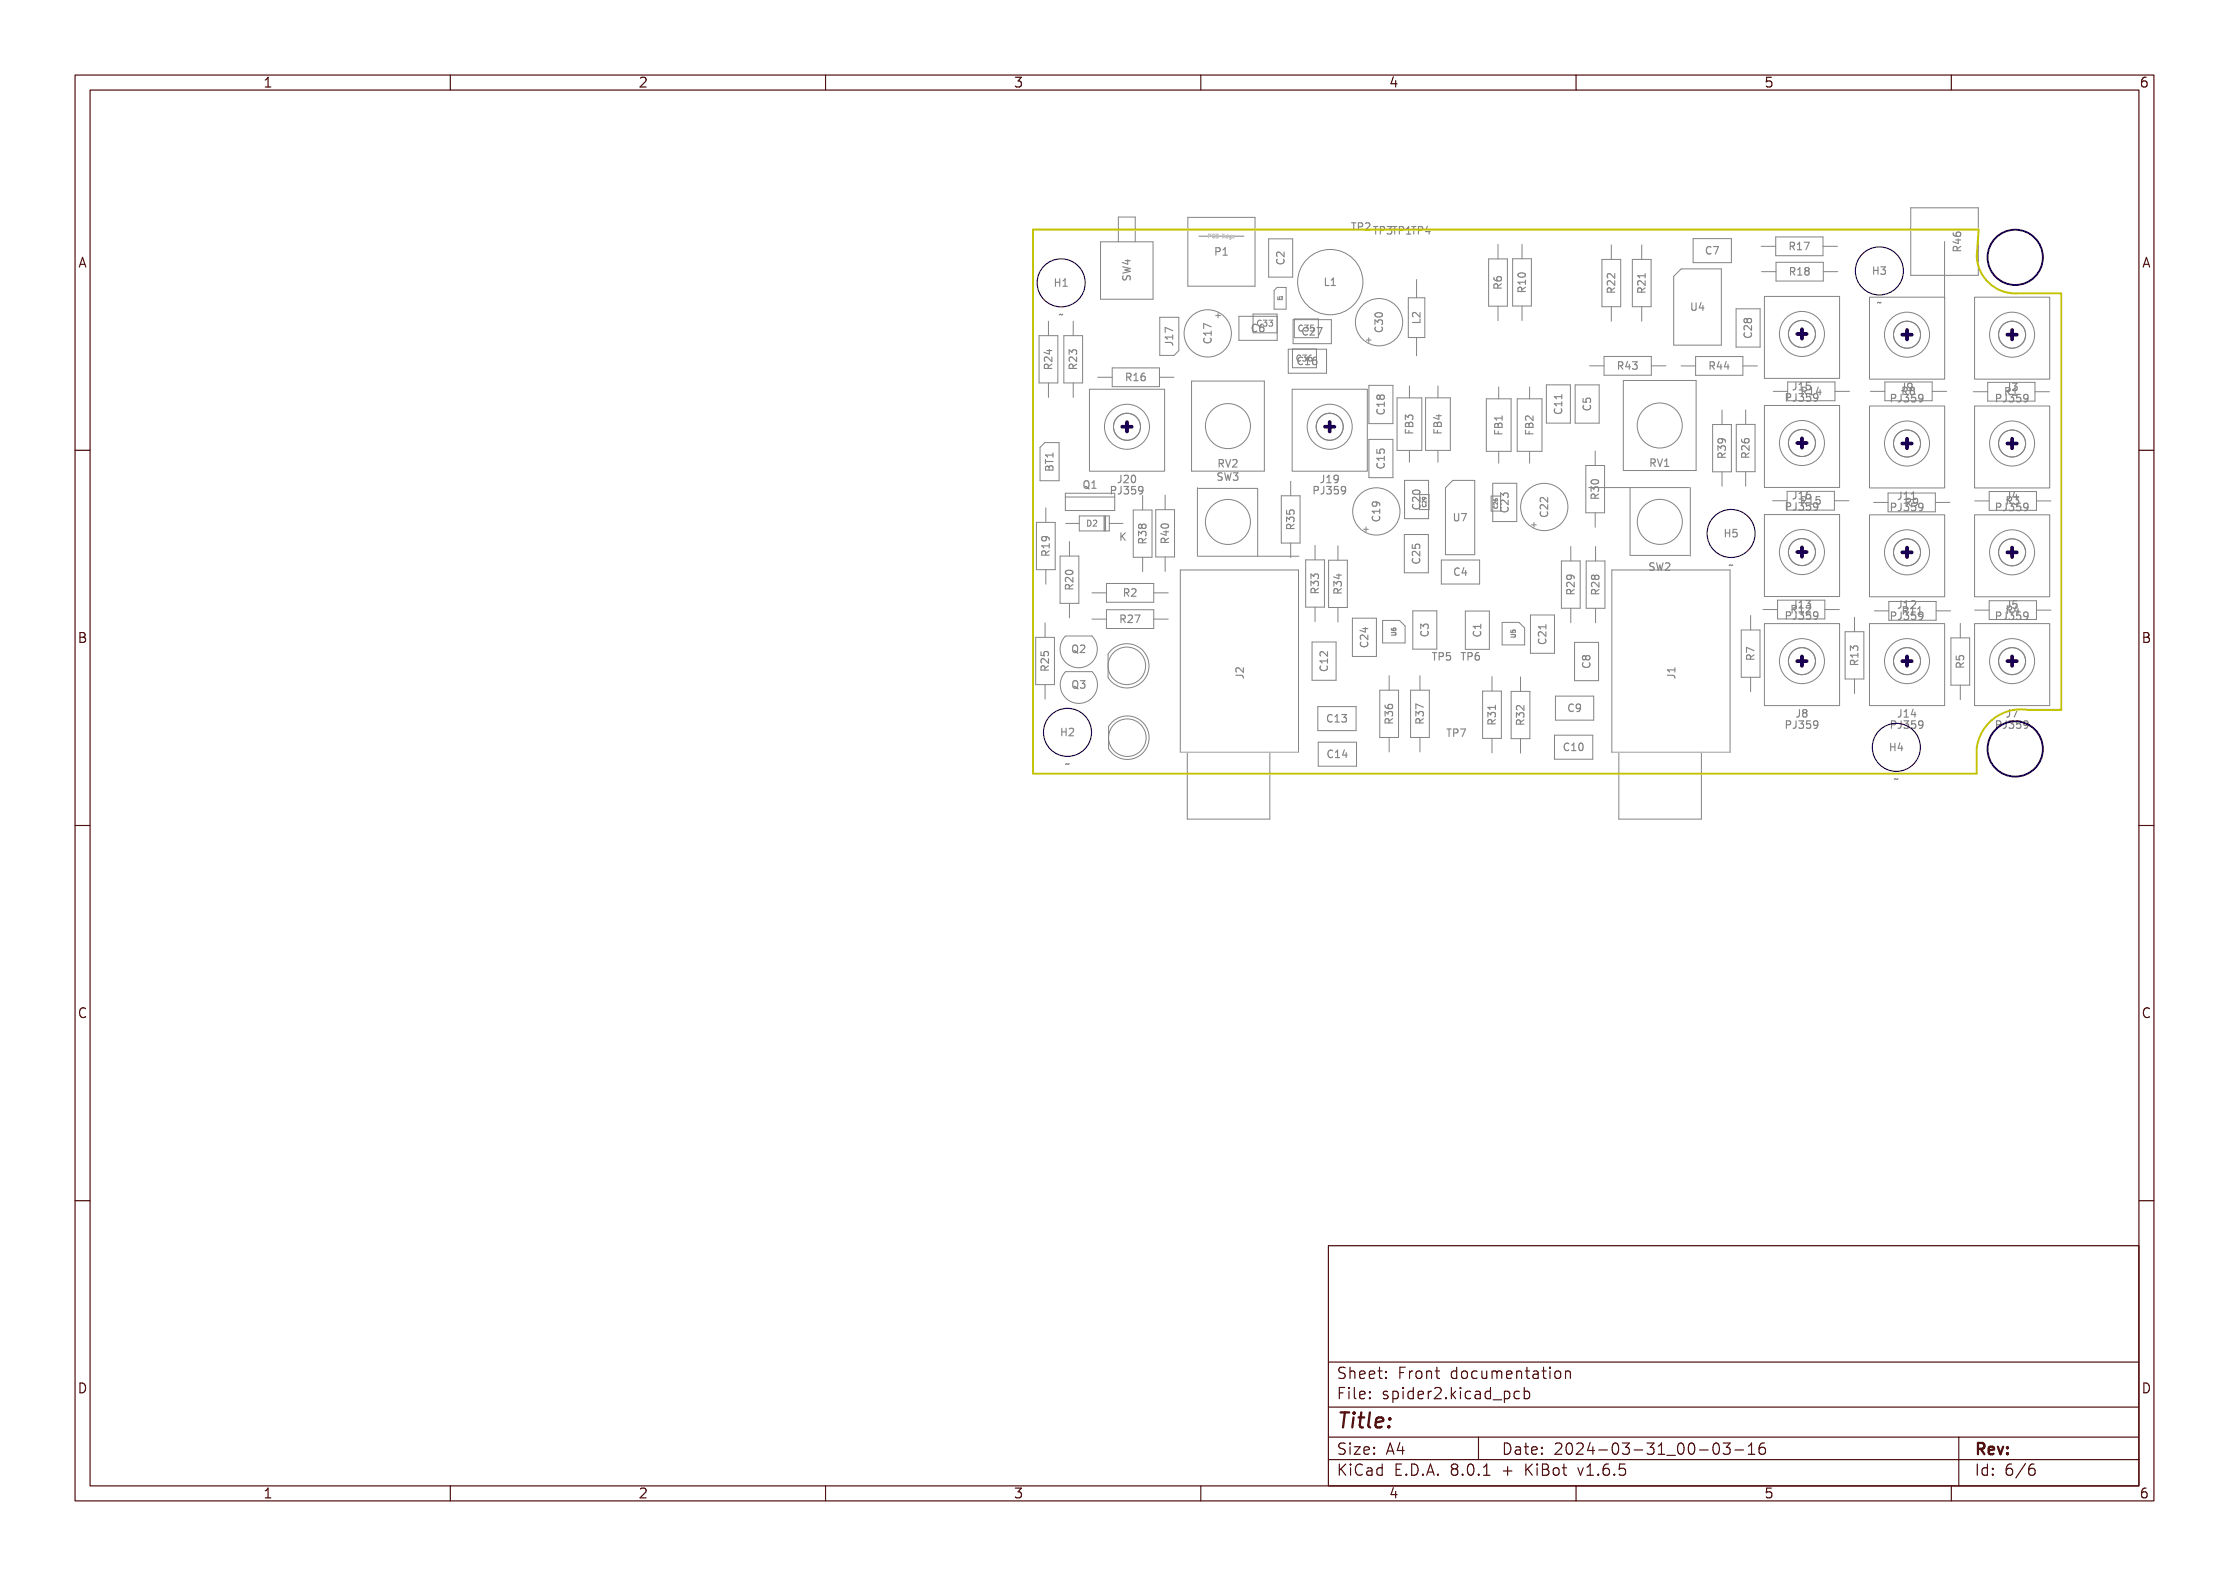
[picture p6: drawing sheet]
<svg xmlns="http://www.w3.org/2000/svg" width="297mm" height="210mm" viewBox="0 0 297 210" stroke-linecap="round" stroke-linejoin="round" font-family="sans-serif">
<defs><g id="words">
<text font-size="2.7" fill="#fff" x="178" y="190.3">Title:</text>
<g font-size="2" fill="#fff">
<text x="178" y="183.7">Sheet: Front documentation</text>
<text x="178" y="186.4">File: spider2.kicad_pcb</text>
<text x="178" y="196.6">KiCad E.D.A. 8.0.1 + KiBot v1.6.5</text>
<text x="178" y="193.8">Size: A4</text>
<text x="200" y="193.8">Date: 2024-03-31_00-03-16</text>
<text x="263" y="193.8">Rev:</text>
<text x="263" y="196.6">Id: 6/6</text>
</g>
<g font-size="1.7" fill="#fff">
<text x="35" y="11.6">1</text>
<text x="85" y="11.6">2</text>
<text x="135" y="11.6">3</text>
<text x="185" y="11.6">4</text>
<text x="235" y="11.6">5</text>
<text x="285" y="11.6">6</text>
<text x="10.5" y="35.6">A</text>
<text x="285.5" y="35.6">A</text>
<text x="10.5" y="85.7">B</text>
<text x="285.5" y="85.7">B</text>
<text x="10.5" y="135.6">C</text>
<text x="285.5" y="135.6">C</text>
<text x="10.5" y="185.7">D</text>
<text x="285.5" y="185.7">D</text>
<text x="35" y="199.6">1</text>
<text x="85" y="199.6">2</text>
<text x="135" y="199.6">3</text>
<text x="185" y="199.6">4</text>
<text x="235" y="199.6">5</text>
<text x="285" y="199.6">6</text>
</g>
<g font-size="1.3" fill="#fff">
<text x="162" y="34.1">P1</text>
<text x="171.1" y="35.2" transform="rotate(-90 171.1 35.2)">C2</text>
<text x="180.2" y="30.7">TP2</text>
<text x="183.1" y="31.2">TP3TP1TP4</text>
<text x="227.4" y="33.9">C7</text>
<text x="238.6" y="33.3">R17</text>
<text x="261.3" y="33.4" transform="rotate(-90 261.3 33.4)">R46</text>
<text x="140.6" y="38.2">H1</text>
<text x="150.6" y="37.2" transform="rotate(-90 150.6 37.2)">SW4</text>
<text x="176.5" y="38.1">L1</text>
<text x="200.1" y="38.4" transform="rotate(-90 200.1 38.4)">R6</text>
<text x="203.3" y="38.8" transform="rotate(-90 203.3 38.8)">R10</text>
<text x="215.2" y="38.9" transform="rotate(-90 215.2 38.9)">R22</text>
<text x="219.3" y="38.9" transform="rotate(-90 219.3 38.9)">R21</text>
<text x="225.4" y="41.4">U4</text>
<text x="238.6" y="36.7">R18</text>
<text x="249.6" y="36.6">H3</text>
<text x="250" y="40.8">~</text>
<text x="141" y="42.4">~</text>
<text x="156.3" y="46" transform="rotate(-90 156.3 46)">J17</text>
<text x="161.4" y="45.6" transform="rotate(-90 161.4 45.6)">C17</text>
<text x="166.8" y="44.3">C6</text>
<text x="173.6" y="44.7">C27</text>
<text x="184.2" y="44.1" transform="rotate(-90 184.2 44.1)">C30</text>
<text x="189.3" y="43.1" transform="rotate(-90 189.3 43.1)">L2</text>
<text x="233.4" y="44.9" transform="rotate(-90 233.4 44.9)">C28</text>
<text x="140.2" y="49.1" transform="rotate(-90 140.2 49.1)">R24</text>
<text x="143.5" y="49.1" transform="rotate(-90 143.5 49.1)">R23</text>
<text x="150.1" y="50.8">R16</text>
<text x="173" y="48.6">C16</text>
<text x="215.7" y="49.3">R43</text>
<text x="227.9" y="49.3">R44</text>
<text x="238.1" y="53.5">PJ359</text>
<text x="238.9" y="52">J15</text>
<text x="240.2" y="52.6">R14</text>
<text x="252.1" y="53.6">PJ359</text>
<text x="253.3" y="52.1">J9</text>
<text x="253.5" y="52.6">R8</text>
<text x="266.1" y="53.6">PJ359</text>
<text x="267.2" y="52.7">R1</text>
<text x="267.3" y="52.1">J3</text>
<text x="184.5" y="55.1" transform="rotate(-90 184.5 55.1)">C18</text>
<text x="188.3" y="57.7" transform="rotate(-90 188.3 57.7)">FB3</text>
<text x="192.1" y="57.7" transform="rotate(-90 192.1 57.7)">FB4</text>
<text x="200.2" y="57.8" transform="rotate(-90 200.2 57.8)">FB1</text>
<text x="204.3" y="57.8" transform="rotate(-90 204.3 57.8)">FB2</text>
<text x="208.1" y="55" transform="rotate(-90 208.1 55)">C11</text>
<text x="212" y="54.6" transform="rotate(-90 212 54.6)">C5</text>
<text x="140.3" y="62.7" transform="rotate(-90 140.3 62.7)">BT1</text>
<text x="144.4" y="65.1">Q1</text>
<text x="148.2" y="65.9">PJ359</text>
<text x="149" y="64.4">J20</text>
<text x="162.4" y="64.1">SW3</text>
<text x="162.4" y="62.3">RV2</text>
<text x="175.2" y="65.9">PJ359</text>
<text x="176" y="64.4">J19</text>
<text x="184.5" y="62.3" transform="rotate(-90 184.5 62.3)">C15</text>
<text x="220" y="62.2">RV1</text>
<text x="229.9" y="60.9" transform="rotate(-90 229.9 60.9)">R39</text>
<text x="233.1" y="60.9" transform="rotate(-90 233.1 60.9)">R26</text>
<text x="172.5" y="70.4" transform="rotate(-90 172.5 70.4)">R35</text>
<text x="183.9" y="69.3" transform="rotate(-90 183.9 69.3)">C19</text>
<text x="189.3" y="67.8" transform="rotate(-90 189.3 67.8)">C20</text>
<text x="193.8" y="69.5">U7</text>
<text x="201" y="68.1" transform="rotate(-90 201 68.1)">C23</text>
<text x="206.3" y="68.8" transform="rotate(-90 206.3 68.8)">C22</text>
<text x="213.1" y="66.4" transform="rotate(-90 213.1 66.4)">R30</text>
<text x="229.9" y="71.6">H5</text>
<text x="238.1" y="68">PJ359</text>
<text x="238.9" y="66.5">J16</text>
<text x="240.1" y="67.2">R15</text>
<text x="252.1" y="68.1">PJ359</text>
<text x="252.9" y="66.6">J11</text>
<text x="253.9" y="67.4">R9</text>
<text x="266.1" y="68.1">PJ359</text>
<text x="267.3" y="66.6">J4</text>
<text x="267.4" y="67.2">R3</text>
<text x="139.9" y="74" transform="rotate(-90 139.9 74)">R19</text>
<text x="149.2" y="72">K</text>
<text x="152.8" y="72.3" transform="rotate(-90 152.8 72.3)">R38</text>
<text x="155.8" y="72.3" transform="rotate(-90 155.8 72.3)">R40</text>
<text x="189.2" y="75" transform="rotate(-90 189.2 75)">C25</text>
<text x="193.8" y="76.7">C4</text>
<text x="220" y="76">SW2</text>
<text x="230.3" y="75.8">~</text>
<text x="143" y="78.4" transform="rotate(-90 143 78.4)">R20</text>
<text x="149.4" y="83">R27</text>
<text x="149.8" y="79.5">R2</text>
<text x="175.7" y="79" transform="rotate(-90 175.7 79)">R33</text>
<text x="178.8" y="79" transform="rotate(-90 178.8 79)">R34</text>
<text x="209.8" y="79.1" transform="rotate(-90 209.8 79.1)">R29</text>
<text x="213.1" y="79.1" transform="rotate(-90 213.1 79.1)">R28</text>
<text x="238.1" y="82.6">PJ359</text>
<text x="238.8" y="81.7">R12</text>
<text x="238.9" y="81.1">J13</text>
<text x="252.1" y="82.6">PJ359</text>
<text x="252.9" y="81.1">J12</text>
<text x="253.6" y="81.9">R11</text>
<text x="266.1" y="82.6">PJ359</text>
<text x="267.3" y="81.1">J5</text>
<text x="267.4" y="81.8">R4</text>
<text x="139.7" y="89.3" transform="rotate(-90 139.7 89.3)">R25</text>
<text x="142.9" y="87">Q2</text>
<text x="176.9" y="89.3" transform="rotate(-90 176.9 89.3)">C12</text>
<text x="182.3" y="86.1" transform="rotate(-90 182.3 86.1)">C24</text>
<text x="190.4" y="84.7" transform="rotate(-90 190.4 84.7)">C3</text>
<text x="190.9" y="88">TP5</text>
<text x="194.8" y="88">TP6</text>
<text x="197.4" y="84.8" transform="rotate(-90 197.4 84.8)">C1</text>
<text x="206" y="85.7" transform="rotate(-90 206 85.7)">C21</text>
<text x="211.9" y="88.9" transform="rotate(-90 211.9 88.9)">C8</text>
<text x="233.8" y="87.9" transform="rotate(-90 233.8 87.9)">R7</text>
<text x="247.6" y="88.5" transform="rotate(-90 247.6 88.5)">R13</text>
<text x="261.7" y="88.9" transform="rotate(-90 261.7 88.9)">R5</text>
<text x="143" y="91.8">Q3</text>
<text x="165.7" y="90.4" transform="rotate(-90 165.7 90.4)">J2</text>
<text x="209" y="94.9">C9</text>
<text x="223.2" y="90.4" transform="rotate(-90 223.2 90.4)">J1</text>
<text x="239.3" y="95.6">J8</text>
<text x="252.9" y="95.6">J14</text>
<text x="267.3" y="95.6">J7</text>
<text x="141.4" y="98.1">H2</text>
<text x="176.9" y="96.3">C13</text>
<text x="177" y="101">C14</text>
<text x="185.6" y="96.3" transform="rotate(-90 185.6 96.3)">R36</text>
<text x="189.7" y="96.3" transform="rotate(-90 189.7 96.3)">R37</text>
<text x="192.9" y="98.2">TP7</text>
<text x="199.3" y="96.4" transform="rotate(-90 199.3 96.4)">R31</text>
<text x="203.1" y="96.5" transform="rotate(-90 203.1 96.5)">R32</text>
<text x="208.5" y="100.1">C10</text>
<text x="238.1" y="97.1">PJ359</text>
<text x="251.9" y="100.1">H4</text>
<text x="252.1" y="97.1">PJ359</text>
<text x="266.1" y="97.1">PJ359</text>
<text x="141.8" y="102.3">~</text>
<text x="252.3" y="104.3">~</text>
</g>
<g font-size="1.1" fill="#fff">
<text x="167.6" y="43.5">C33</text>
<text x="173.1" y="44.1">C35</text>
<text x="172.9" y="48.2">C36</text>
<text x="144.9" y="70.1">D2</text>
</g>
<g font-size=".8" fill="#fff">
<text x="186" y="84.7" transform="rotate(-90 186 84.7)">U6</text>
<text x="201.9" y="84.9" transform="rotate(-90 201.9 84.9)">U5</text>
</g>
<g font-size=".7" fill="#fff">
<text x="161.2" y="31.7">PCB Edge</text>
<text x="190" y="67.5" transform="rotate(-90 190 67.5)">C29</text>
<text x="199.6" y="67.7" transform="rotate(-90 199.6 67.7)">C26</text>
</g>
<text font-size=".5" fill="#fff" x="170.2" y="40">U2</text>
</g></defs>
<g fill="none" stroke="#848484" stroke-width=".15">
<path d="M140.6 37.6h.6M140.6 37.1v1M141.2 37.1v1M141.6 38.1h.6M141.6 37.4l.3-.3v1M149.6 35.5l1 .3-.7 .2 .7 .2-1 .2M149.6 36.7v.4l.2 .2 .2-.1 .2-.4h.3l.1 .1-.1 .4M149.9 34.7h.7M150.3 34.6v.6l-.8-.2M162 33.5h.5l.1-.2-.1-.2-.1-.1h-.4v1M163 34h.5M163 33.3l.3-.3v1"/>
<path d="M170.2 34.5a.47 .47 0 0 0 .3 .7 .47 .47 0 0 0 .6-.5l-.1-.2M171.1 33.6v.6l-.7-.6-.3 .2 .1 .4M176.6 37v1h.5M177.4 38h.5M177.4 37.3l.3-.3v1M180.1 29.7h.6M180.4 29.7v1M181 30.2h.5l.1-.2-.1-.2-.1-.1h-.4v1M182 29.8l.3-.1 .2 .3-.6 .7h.6M183 30.2h.6M183.3 30.2v1M183.9 30.7h.5l.1-.2-.1-.2-.1-.1h-.4v1"/>
<path d="M184.8 30.2h.6l-.3 .4 .3 .1v.4l-.1 .1-.5-.1M185.6 30.2h.5M185.8 30.2v1M186.5 30.7h.4l.1-.2v-.2l-.2-.1h-.3v1M187.4 31.2h.6M187.4 30.5l.3-.3v1M188.1 30.2h.6M188.4 30.2v1M189 30.7h.5l.1-.2-.1-.2-.1-.1h-.4v1M190.2 30.1l-.2 .8h.6M190.4 30.5v.7M199.1 37v.2a.68 .68 0 0 0 1 0l-.1-.3h-.4l-.2 .2v.1l.2 .2"/>
<path d="M199.6 38.4l-.1-.5-.1-.1-.2 .1-.1 .1v.4h1M200.1 37.8l-.5 .3M202.3 36.5a.54 .54 0 0 1 1 .2 .57 .57 0 0 1-1-.1zM202.8 38.8l-.1-.4-.1-.1h-.3v.2v.3h1M203.3 38.3l-.5 .3M203.3 37.3v.6M203.3 37.6h-1l.2 .3M214.7 38.9l-.1-.4-.1-.1h-.2l-.1 .2v.3h1M215.2 38.4l-.5 .3M215.2 36.5v.6l-.8-.6h-.1l-.1 .1 .1 .4M215.2 37.4v.6l-.8-.6-.2 .2 .1 .4M218.7 38.9v-.4l-.2-.1h-.2l-.1 .2v.3h1"/>
<path d="M219.2 36.7h-1l.3 .3M219.2 37.4v.6l-.7-.6-.3 .2 .1 .4M219.2 38.4l-.5 .3M219.2 36.5v.5M228 33a.47 .47 0 0 0-.7 .3 .47 .47 0 0 0 .5 .6l.2-.1M228.3 32.9h.7l-.4 1M238.5 32.8h.5l.1-.2v-.2l-.2-.1h-.4v1M238.6 36.2l.5-.1 .1-.1-.1-.2-.1-.1h-.4v1M238.8 32.8l.3 .5M238.8 36.2l.4 .5M239.5 32.6l.3-.3v1M239.5 33.3h.6"/>
<path d="M239.5 36.7h.6M239.5 35.9l.3-.2v1M240.4 32.3h.7l-.5 1M240.7 36.1l-.2-.2 .2-.2h.3l.1 .1-.2 .3M240.7 36.1l-.2 .2v.3l.2 .1 .3-.1 .1-.1v-.2l-.2-.2M240.7 36.1h.2M249.7 35.6v1M249.7 36h.5M250.2 35.6v1M250.6 35.6h.6l-.3 .3 .3 .1v.5l-.2 .1-.4-.1M260.3 31v.3a.68 .68 0 0 0 1 0l-.1-.3-.4-.1-.2 .2 .1 .3 .1 .1M260.6 32h.7"/>
<path d="M260.8 33.4l-.1-.5-.1-.1-.3 .1v.1v.4h1M260.9 31.8v.7l-.7-.3M261.3 32.8l-.5 .4M139.5 46.7h.7M139.7 49.1l-.1-.5-.1-.1-.2 .1-.1 .1v.4h1M139.8 46.6v.6l-.7-.3M140.2 48.5l-.5 .4M140.2 47.6v.6l-.8-.6-.2 .2 .1 .3M141.6 41.9l-.5 .1M142.5 47.2v-.6l.3 .3 .1-.2h.5l.1 .1-.1 .4M143 49.1l-.1-.5-.1-.1-.2 .1-.1 .1v.4h1M143.5 47.6v.6l-.8-.6-.2 .2 .1 .3"/>
<path d="M143.5 48.5l-.5 .4M150.1 50.3l.5-.1 .1-.1v-.3l-.2-.1h-.4v1M150.4 50.3l.3 .4M151.1 50.7h.6M151.1 50l.3-.3v1M152.5 49.7l-.3 .1a.67 .67 0 0 0 0 .9l.4-.1v-.3l-.2-.2-.3 .1-.1 .1M155.3 45.6h.7a.32 .32 0 0 1 .3 .4M156.3 44.6v.6M156.3 44.9h-1l.2 .3M156.3 44.1l-1-.5v.7M160.5 45.1a.47 .47 0 0 0 .3 .6 .47 .47 0 0 0 .6-.4l-.1-.2M161.4 44.1v.6"/>
<path d="M161.4 43.5l-1-.4v.7M161.4 44.4h-1l.3 .3M167.5 43.3a.47 .47 0 0 0-.7 .3 .47 .47 0 0 0 .5 .6l.2-.1M168.3 43.2l-.3 .1a.67 .67 0 0 0 0 .9l.4-.1v-.3l-.2-.2h-.3l-.1 .2M173.6 47.7a.47 .47 0 0 0-.7 .3 .47 .47 0 0 0 .5 .6l.2-.1M173.9 48.6h.6M173.9 47.9l.3-.3v1M174.2 43.7a.47 .47 0 0 0-.7 .4 .47 .47 0 0 0 .5 .6l.2-.1M174.6 43.7h.4l.2 .2-.7 .8h.7M175.4 47.6h-.3a.67 .67 0 0 0 0 1l.3-.1 .1-.3-.2-.2h-.3l-.1 .2M175.5 43.7h.7l-.5 1M183.2 43.2v-.6l.4 .4 .1-.3h.4l.1 .1-.1 .4"/>
<path d="M183.3 43.6a.47 .47 0 0 0 .3 .6 .47 .47 0 0 0 .6-.4l-.1-.2M183.3 41.8a.54 .54 0 0 1 .9 .2 .57 .57 0 0 1-1-.1zM183.5 59.9v.5h.4l-.1-.1 .1-.4 .1-.1 .4 .1 .1 .1-.1 .4M183.6 54.5a.4 .4 0 0 0-.1 .5 .4 .4 0 0 0 .5 .2 .37 .37 0 0 0 .4-.2 .37 .37 0 0 0 0-.5M183.9 52.8l-.2-.2-.2 .2v.3l.1 .1 .3-.2M183.9 52.8l.2-.2 .3 .1 .1 .1-.1 .3-.1 .1h-.2l-.2-.2M183.9 52.8v.2M184.5 53.6v.6M184.5 53.9h-1l.2 .3M187.3 57.2v.5h1M187.3 55.9v-.6l.3 .3 .1-.2h.5l.1 .1-.1 .4M187.3 56.4l.2-.1 .2 .2a.27 .27 0 0 1 .3-.3 .27 .27 0 0 1 .3 .2v.4h-1z"/>
<path d="M187.7 56.5v.3M187.7 57.4v.3M189.2 41.6v.7l-.7-.7-.3 .2 .1 .4M189.2 42.5v.5h-1M191.1 57.2v.5h1M191.1 56.4l.2-.1 .2 .2a.27 .27 0 0 1 .3-.3 .27 .27 0 0 1 .3 .2v.4h-1zM191.4 55.4h.7M191.5 56.5v.3M191.5 57.3v.4M191.7 55.3v.6l-.7-.3M199.2 57.3v.5h.9M199.2 56.5l.2-.1 .2 .2 .1-.2h.3l.1 .2v.4h-.9z"/>
<path d="M199.6 56.6v.4M199.6 57.5v.3M200.1 55.4v.6M200.1 55.7h-.9l.2 .3M203.3 57.3v.5h1M203.3 56.5l.2-.1 .2 .2 .1-.2h.3l.2 .2v.4h-1zM203.7 56.6v.4M203.7 57.5v.3M204.3 55.4v.6l-.8-.6-.2 .2 .1 .4M207.2 54.5a.47 .47 0 0 0 .3 .6 .47 .47 0 0 0 .6-.4l-.1-.2M208.1 52.6v.5M208.1 53.5v.6"/>
<path d="M208.1 53.8h-1l.3 .3M208.1 52.9h-1l.3 .2M210.9 53.1v.5h.5l-.1-.1 .1-.4h.1h.3l.1 .1-.1 .4M211 54a.47 .47 0 0 0 .4 .7 .47 .47 0 0 0 .5-.5l-.1-.2M215.7 48.7h.4l.1-.2v-.2l-.2-.1h-.3v1M215.9 48.7l.3 .5M216.9 48.2l-.3 .7h.6M217.1 48.5v.7M217.5 48.2h.6l-.3 .4 .3 .1v.4l-.1 .1-.5-.1M225.4 40.4v.8l.2 .2 .3-.1 .1-.1v-.8M226.7 40.3l-.3 .7h.6M226.9 40.7v.7"/>
<path d="M227.9 48.7h.4l.1-.2v-.2l-.2-.1h-.3v1M228.1 48.7l.3 .5M229.1 48.2l-.3 .7h.6M229.3 48.5v.7M229.3 58.5l.2 .1v.3l-.2 .1-.3-.1-.1-.3 .1-.1a.66 .66 0 0 1 .9 .2v.2M230 48.2l-.2 .7h.6M230.2 48.5v.7M232.1 58.5v.3a.67 .67 0 0 0 1 0l-.1-.3-.4-.1-.2 .2 .1 .3 .1 .1M232.5 44.3a.47 .47 0 0 0 .3 .7 .47 .47 0 0 0 .6-.5l-.1-.2M232.8 42.6l.2-.2h.2l.2 .2v.2l-.2 .2h-.2l-.2-.2M232.8 42.6l-.2-.2-.2 .2v.3l.2 .1 .2-.2M232.8 42.6v.2"/>
<path d="M233.1 59.4v.6l-.8-.6-.2 .2v.4M233.4 43.4v.6l-.7-.6-.3 .2 .1 .4M238 53l.5-.1 .1-.1v-.2l-.2-.1h-.4v1M239.3 51v.7a.32 .32 0 0 1-.4 .3M239.3 52.5v.7a.32 .32 0 0 1-.4 .3M239.7 52.5h.6l-.3 .3 .3 .1v.5l-.2 .1-.4-.1M239.7 51.2l.3-.2v1M239.7 52h.6M240.1 52.1h.5l.1-.2v-.2l-.2-.1h-.4v1M240.4 52.1l.3 .5M241.1 52.6h.6M241.1 51.9l.3-.3v1"/>
<path d="M241.2 51h-.5v.4l.1-.1 .3 .1 .1 .1v.4l-.1 .1-.4-.1M241.2 52.5h-.5v.4l.1-.1 .4 .1 .1 .1-.1 .4-.1 .1-.4-.1M242.2 52.9l-.2 .2h-.2l-.2-.2 .1-.4h.3l.2 .1a.66 .66 0 0 1-.3 .9h-.2M242.3 51.6l-.3 .7h.7M242.5 51.9v.7M250.6 40.3l-.4 .1M252 53.1l.5-.1 .1-.1v-.2l-.2-.1h-.4v1M253.3 52.6v.7a.32 .32 0 0 1-.4 .3M253.6 52.1h.4l.1-.2v-.2l-.2-.1h-.3v1M253.7 52.6h.6l-.3 .3 .3 .1v.5l-.2 .1-.4-.1M253.8 51.1v.7a.32 .32 0 0 1-.4 .3M253.8 52.1l.3 .5"/>
<path d="M254.7 52l-.2-.2 .2-.2h.2l.2 .2-.2 .2M254.7 52l-.2 .2v.2l.2 .2h.2l.2-.2v-.2l-.2-.2M254.7 52h.2M254.8 51.5l-.2 .2-.3-.1-.1-.1 .1-.4h.3h.1a.66 .66 0 0 1-.2 1h-.2M255.2 52.6h-.5v.4l.1-.1 .4 .1 .1 .1-.1 .4-.1 .1-.4-.1M256.2 53l-.2 .2h-.2l-.2-.2 .1-.4h.3l.2 .1a.66 .66 0 0 1-.3 .9h-.2M266 53.1l.5-.1 .1-.1v-.2l-.2-.1h-.4v1M267.3 52.2l.4-.1 .1-.1v-.3h-.2h-.3v1M267.3 52.6v.7a.32 .32 0 0 1-.4 .3M267.5 52.2l.3 .5M267.7 52.6h.6l-.3 .3 .3 .1v.5l-.2 .1-.4-.1M267.8 51.1v.7a.32 .32 0 0 1-.4 .3"/>
<path d="M268.1 51.1h.7l-.4 .3 .3 .1v.5l-.1 .1-.5-.1M268.2 52.7h.6M268.2 51.9l.3-.2v1M269.2 52.6h-.5v.4l.1-.1 .4 .1 .1 .1-.1 .4-.1 .1-.4-.1M270.2 53l-.2 .2h-.2l-.2-.2 .1-.4h.3l.2 .1a.66 .66 0 0 1-.3 .9h-.2M139.2 71.5l.2 .2v.3l-.2 .1-.3-.1-.1-.3 .1-.2a.66 .66 0 0 1 .9 .3v.2M139.3 61.2v.6M139.3 61.5h1M139.3 74v-.5l-.2-.1-.2 .1-.1 .1v.4h1M139.4 62.2l.2-.1 .2 .2a.27 .27 0 0 1 .2-.2 .27 .27 0 0 1 .3 .2v.3h-1zM139.8 62.3v.3M139.8 72.5v.5"/>
<path d="M139.8 73.4l-.5 .3M139.8 72.7h-1l.3 .3M140.3 60.4v.5M140.3 60.6h-1l.3 .3M142 76.1a.54 .54 0 0 1 1 .2 .57 .57 0 0 1-1-.1zM142.5 78.5l-.1-.5-.1-.1h-.3v.2v.4h1M143 77.9l-.5 .3M143 76.9v.7l-.8-.7-.2 .2v.4M144.6 64.1a.33 .33 0 0 1 .3 0 .33 .33 0 0 1 .2 .3v.3a.33 .33 0 0 1-.3 .4 .33 .33 0 0 1-.4-.4v-.3zM144.6 64.8l.5 .4M145.5 65.1h.5M145.5 64.4l.3-.3v1"/>
<path d="M148.1 65.3h.5l.1-.1-.1-.3-.1-.1h-.4v1M149.4 63.3v.7a.32 .32 0 0 1-.4 .3M149.4 71v1M149.4 64.8v.7a.32 .32 0 0 1-.4 .3M149.5 71.4l.4 .6M149.8 64.8h.6l-.4 .4 .3 .1v.4l-.1 .1-.4-.1M149.8 63.4l.4-.1 .2 .3-.7 .7h.7M149.8 79l.5-.1 .1-.1v-.3h-.2h-.4v1M149.9 71l-.5 .6M150.1 79l.3 .5M150.8 78.5h.4h.1l.1 .2-.7 .8h.7M150.8 63.4l.2-.1a.53 .53 0 0 1 .3 .5 .53 .53 0 0 1-.3 .5l-.2-.1-.1-.3z"/>
<path d="M151.3 64.8h-.5v.5l.1-.1 .3 .1 .1 .1v.3l-.2 .1-.3-.1M151.7 71.4v-.6l.4 .3 .1-.3h.4l.1 .2-.1 .4M152.1 70l-.2-.2-.2 .2 .1 .3 .1 .1 .2-.2M152.1 70l.2-.2 .3 .1 .1 .1v.3l-.2 .1h-.3l-.1-.2M152.1 70v.2M152.2 72.3v-.5h-.2h-.2l-.1 .1v.4h1M152.3 65.3l-.2 .1h-.3l-.1-.1 .1-.4 .3-.1 .1 .1a.66 .66 0 0 1-.2 .9h-.2M152.7 71.8l-.5 .3M154.8 70a.59 .59 0 0 1 .9 .1 .57 .57 0 0 1-1-.1zM155 70.9h.7M155.2 72.3v-.5l-.2-.1-.2 .1-.1 .1v.4h1M155.4 70.7v.6l-.7-.2"/>
<path d="M155.7 71.7l-.5 .3M162.5 61.8l.4-.1 .1-.1v-.3l-.2-.1h-.3v1M162.7 61.8l.3 .4M162.9 63.1l-.4-.1-.2 .2 .1 .2 .4 .2v.3l-.1 .1h-.4M163.2 63l.2 1 .2-.7 .2 .7 .2-1M163.3 61.2l.3 1 .4-1M164.3 61.3l.3-.1 .2 .3-.6 .7h.6M164.3 63h.6l-.3 .4 .3 .1v.4l-.1 .1-.5-.1M171.4 68v.5h.5l-.1-.1 .1-.4h.1h.3l.1 .1-.1 .4M171.4 69.5v-.6l.4 .3 .1-.2h.4l.1 .1-.1 .4M172 70.4l-.1-.4-.1-.1h-.3l-.1 .1v.4h1M172.4 69.9l-.4 .3"/>
<path d="M174.7 77.1v-.6l.4 .3 .1-.3h.4l.1 .2-.1 .4M174.7 78.1v-.7l.4 .4 .1-.3h.4l.1 .1-.1 .5M175.1 65.3h.5l.1-.1-.1-.3-.1-.1h-.4v1M175.2 79v-.5l-.2-.1h-.2l-.1 .2v.4h1M175.7 78.4l-.5 .3M176.4 63.3v.7a.32 .32 0 0 1-.4 .3M176.4 64.8v.7a.32 .32 0 0 1-.4 .3M176.8 64.8h.6l-.3 .4 .2 .1v.4l-.1 .1-.4-.1M176.8 64.3h.6M176.8 63.6l.3-.3v1M177.7 78.1v-.6l.4 .3 .1-.3h.4l.1 .2-.1 .4M178.1 76.6h.6"/>
<path d="M178.3 79l-.1-.5-.1-.1-.3 .1-.1 .1v.4h1M178.3 64.8h-.5v.5l.1-.1 .3 .1 .1 .1v.3l-.2 .1-.3-.1M178.3 63.8l-.2 .1h-.2l-.2-.1 .1-.4 .3-.1 .2 .1a.66 .66 0 0 1-.3 .9h-.2M178.4 76.5v.6l-.7-.2M178.7 78.4l-.4 .4M179.3 65.3l-.2 .1h-.3l-.1-.1 .1-.4 .3-.1 .1 .1a.66 .66 0 0 1-.2 .9h-.2M182.9 68.8a.47 .47 0 0 0 .4 .7 .47 .47 0 0 0 .5-.5l-.1-.2M183.3 66.9l.2 .2v.2l-.2 .2-.4-.1-.1-.3 .1-.2a.66 .66 0 0 1 .9 .3v.2M183.6 61.7a.4 .4 0 0 0-.1 .5 .4 .4 0 0 0 .5 .2 .37 .37 0 0 0 .4-.2 .37 .37 0 0 0 0-.5M183.8 67.8v.6M183.8 68.1h-1l.3 .3M184.5 60.8v.6"/>
<path d="M184.5 61.1h-1l.2 .3M188.2 72.6v.4l.5 .1-.1-.2v-.3l.1-.1 .4 .1 .1 .1-.1 .4M188.3 65.4a.59 .59 0 0 1 .9 .2 .57 .57 0 0 1-1-.1zM188.3 74.4a.47 .47 0 0 0 .3 .7 .47 .47 0 0 0 .6-.5l-.1-.2M188.3 67.2a.47 .47 0 0 0 .3 .7 .47 .47 0 0 0 .6-.5l-.1-.2M189.2 73.5v.6l-.7-.6-.3 .2 .1 .3M189.2 66.3v.6l-.7-.6-.3 .1 .1 .4M193.8 68.4v.8l.2 .2h.3l.1-.2v-.8M194.4 75.8a.4 .4 0 0 0-.5 0 .4 .4 0 0 0-.1 .5 .37 .37 0 0 0 .2 .3 .37 .37 0 0 0 .4 0M194.7 68.4h.7l-.4 1M195.1 75.6l-.3 .7h.6M195.3 76v.7"/>
<path d="M200 66.3v-.6l.3 .3 .1-.3h.5l.1 .2-.1 .4M200 67.6a.47 .47 0 0 0 .4 .7 .47 .47 0 0 0 .6-.5l-.1-.2M201 66.6v.7l-.8-.7-.2 .2v.4M205.3 68.2a.47 .47 0 0 0 .3 .7 .47 .47 0 0 0 .6-.5l-.1-.2M206.2 66.3v.6l-.7-.6-.3 .2 .1 .4M206.2 67.2v.7l-.7-.7-.3 .2 .1 .4M209.2 76.6l.2 .2-.1 .3-.1 .1-.4-.1v-.3l.1-.1a.66 .66 0 0 1 .9 .2v.2M209.3 79.1l-.1-.5-.1-.1-.2 .1-.1 .1v.4h1M209.8 78.5l-.5 .4M209.8 77.6v.6l-.8-.6-.2 .2 .1 .4M212 65.5v-.6l.4 .3 .1-.3h.4l.1 .2-.1 .4M212.1 64a.54 .54 0 0 1 .9 .3 .57 .57 0 0 1-1-.1z"/>
<path d="M212.5 76.8l-.2-.2-.2 .2v.3l.1 .1 .3-.2M212.5 76.8l.2-.2 .3 .1 .1 .1-.1 .3-.1 .1h-.3l-.1-.2M212.5 76.8v.2M212.5 66.4v-.5l-.2-.1-.2 .1-.1 .1v.4h1M212.6 79.1l-.1-.5-.1-.1-.2 .1-.1 .1v.4h1M213 65.8l-.5 .4M213.1 77.6v.6l-.8-.6-.2 .2 .1 .4M213.1 78.5l-.5 .4M220 61.7l.5-.1 .1-.1-.1-.3h-.1h-.4v1M220.2 61.7l.4 .5M220.4 75h-.4l-.2 .2 .1 .2 .5 .2v.3l-.2 .1-.4-.1M220.7 75l.3 1 .2-.7 .2 .7 .2-1"/>
<path d="M220.8 61.2l.4 1 .3-1M221.8 62.2h.6M221.8 61.4l.3-.2v1M221.9 75.1l.4-.1 .2 .3-.6 .7h.6M228.9 60v-.6l.4 .3 .1-.2h.4l.1 .1-.1 .4M229.4 60.9v-.4l-.2-.1h-.2l-.1 .2v.3h1M229.9 70.5v1M229.9 71h.6M229.9 60.4l-.5 .3M230.5 70.5v1M230.9 75.3l-.5 .1M231.4 70.5h-.5v.5l.1-.1 .4 .1 .1 .1-.1 .3-.1 .1-.4-.1"/>
<path d="M232.6 60.9l-.1-.5-.1-.1-.3 .1v.1v.4h1M233.1 60.3l-.5 .4M238 67.5h.5l.1-.2v-.2l-.2-.1h-.4v1M239.3 65.5v.7a.32 .32 0 0 1-.4 .3M239.3 67v.7a.32 .32 0 0 1-.4 .3M239.7 67h.6l-.3 .4 .3 .1v.4l-.2 .1-.4-.1M239.7 66.5h.6M239.7 65.8l.3-.3v1M240.1 66.7h.4l.1-.2v-.2l-.2-.1h-.3v1M240.3 66.7l.3 .5M241 66.5l.3-.3v1M241 67.2h.6"/>
<path d="M241.1 65.5h-.2a.67 .67 0 0 0 0 1l.3-.1v-.3l-.1-.2h-.2l-.2 .2M241.2 67h-.5v.5l.1-.1h.4l.1 .2-.1 .3-.1 .1-.4-.1M242.2 67.4l-.2 .2h-.3l-.1-.2 .1-.4h.3l.2 .1a.66 .66 0 0 1-.3 .9h-.2M242.5 66.2h-.5v.5l.1-.1h.3l.1 .2v.3l-.2 .1-.3-.1M252 67.6l.5-.1 .1-.1v-.2l-.2-.1h-.4v1M253.3 65.6v.7a.32 .32 0 0 1-.4 .3M253.3 67.1v.7a.32 .32 0 0 1-.4 .3M253.7 67.1h.6l-.3 .3 .3 .1v.5l-.2 .1-.4-.1M253.7 65.8l.3-.2v1.8M253.7 66.6h.6M254 66.4h.4l.2 .2-.1 .3h-.5M254.2 66.9l.4 .5"/>
<path d="M254.7 66.6h.5M254.7 65.8l.3-.2v1M255.1 67.4l.2 .2-.1 .4-.1 .1-.4-.1M255.5 66.8l-.2 .2h-.3l-.1-.2 .1-.3 .3-.1 .2 .1a.66 .66 0 0 1-.3 .9l-.5 .1v-.4h.5M256.2 67.5l-.2 .2h-.2l-.2-.2 .1-.4h.3l.2 .1a.66 .66 0 0 1-.3 .9h-.2M266 67.6l.5-.1 .1-.1v-.2l-.2-.1h-.4v1M267.3 67.1v.7a.32 .32 0 0 1-.4 .3M267.5 66.7h.4l.1-.2v-.2l-.2-.1h-.3v1M267.7 67.1h.6l-.3 .3 .3 .1v.5l-.2 .1-.4-.1M267.7 66.7l.3 .5M267.8 65.6v.7a.32 .32 0 0 1-.4 .3M268.4 66.2h.6l-.3 .4 .2 .1v.4l-.1 .1-.4-.1"/>
<path d="M268.4 65.5l-.2 .7h.6M268.7 65.9v.7M269.2 67.1h-.5v.4l.1-.1 .4 .1 .1 .1-.1 .4-.1 .1-.4-.1M270.2 67.5l-.2 .2h-.2l-.2-.2 .1-.4h.3l.2 .1a.66 .66 0 0 1-.3 .9h-.2M138.7 86.9v.4l.5 .1-.1-.2v-.3l.2-.1 .3 .1 .1 .1-.1 .4M139.2 89.3v-.5l-.2-.1-.2 .1-.1 .1v.4h1M139.7 88.7l-.5 .4M139.7 87.8v.6l-.7-.6-.3 .2 .1 .3M141.5 97v1M141.5 97.5h.5M142 97v1M142.5 97.1l.4-.1 .1 .3-.6 .7h.6"/>
<path d="M143 90.8a.34 .34 0 0 1 .4-.1 .34 .34 0 0 1 .2 .3v.4a.33 .33 0 0 1-.3 .3 .33 .33 0 0 1-.4-.3zM143.1 86a.34 .34 0 0 1 .4 .1 .67 .67 0 0 1-.2 .9 .33 .33 0 0 1-.4-.4v-.3zM143.1 86.7l.3 .2M143.1 91.5l.4 .2M143.4 86.9l.2 .2M143.5 91.7l.2 .1M143.9 90.7h.7l-.4 .4 .3 .1v.4l-.1 .1-.5-.1M144 86.1l.3-.1 .2 .2-.6 .8h.6M149.4 82.5l.4-.1 .1-.1v-.3h-.2h-.3v1M149.6 82.5l.3 .5M150.3 82h.4l.2 .2-.6 .8h.6M151.2 82h.7l-.4 1"/>
<path d="M164.7 90h.7a.32 .32 0 0 1 .3 .4M165.7 89v.6l-.7-.6-.3 .2 .1 .4M176 88.7a.47 .47 0 0 0 .3 .7 .47 .47 0 0 0 .6-.5l-.1-.2M176.9 86.8v.7l-.7-.7-.3 .2 .1 .4M176.9 87.8v.6M176.9 88.1h-1l.3 .3M177.5 95.3a.47 .47 0 0 0-.7 .3 .47 .47 0 0 0 .5 .6l.2-.1M177.9 96.2h.6M177.9 95.5l.3-.3v1M178.8 95.2h.6l-.3 .4 .3 .1v.4l-.2 .1-.4-.1M179.1 99.9l-.2 .7h.6M181.3 85.6a.47 .47 0 0 0 .4 .6 .47 .47 0 0 0 .6-.4l-.1-.2"/>
<path d="M181.6 83.8h.7M181.9 83.6v.6l-.7-.2M182.3 84.6v.6l-.8-.6-.2 .1v.1v.4M184.6 95.4v-.6l.3 .3 .1-.2h.5l.1 .1-.1 .4M184.6 94v.2a.67 .67 0 0 0 1 0l-.1-.3h-.4l-.2 .1 .1 .3 .1 .1M185.1 96.3l-.1-.4-.1-.1h-.2l-.1 .2v.3h1M185.4 84.3h.5l.1 .1-.1 .2h-.5M185.4 83.7l.1 .3h.4l.1-.1-.1-.2h-.2l-.1 .2 .1 .1M185.6 95.8l-.5 .3M188.7 95.4v-.6l.3 .3 .1-.2h.5l.1 .1-.1 .4M189.2 96.3l-.1-.4-.1-.1h-.3v.2v.3h1M189.3 83.8v-.6l.4 .3 .1-.3h.4l.1 .2-.1 .4"/>
<path d="M189.4 84.1a.4 .4 0 0 0 0 .5 .4 .4 0 0 0 .5 .1 .37 .37 0 0 0 .4-.2 .37 .37 0 0 0-.1-.4M189.7 95.8l-.5 .3M189.7 94.2l-1-.4v.7M190.9 87h.5M191.1 87v1M191.8 87.5l.4-.1 .1-.1v-.2l-.2-.1h-.3v1M192.8 97.1h.6M193.1 97.1v1M193.2 87h-.4l-.1 .4 .2-.1 .3 .1 .1 .1-.1 .4-.1 .1-.4-.1M193.7 97.7l.5-.1 .1-.1-.1-.3-.1-.1h-.4v1M194.6 97.1h.7l-.5 1M194.7 87h.6"/>
<path d="M195 87v1M195.6 87.5l.5-.1 .1-.1-.1-.2-.1-.1h-.4v1M196.4 84.1a.47 .47 0 0 0 .3 .7 .47 .47 0 0 0 .6-.5l-.1-.2M197 87h-.3a.67 .67 0 0 0 0 1l.4-.1v-.4l-.2-.2-.2 .1-.1 .1M197.3 83.2v.6M197.3 83.5h-1l.3 .3M198.3 95.5v-.6l.3 .4 .1-.3h.5l.1 .1-.1 .4M198.8 96.5l-.1-.5-.1-.1h-.2l-.1 .2v.4h1M199.3 95.9l-.5 .3M199.3 94v.6M199.3 94.3h-1l.2 .3M201.3 84.6h.5l.1 .1-.1 .2h-.5"/>
<path d="M201.3 84v.3h.3v-.3h.3v.3M202.1 95.6v-.6l.3 .3 .1-.3h.5l.1 .2-.1 .4M202.6 96.5l-.1-.5-.1-.1-.3 .1v.1v.4h1M203.1 95.9l-.5 .4M203.1 94v.6l-.8-.6-.2 .2v.4M205.1 85.1a.4 .4 0 0 0 0 .5 .4 .4 0 0 0 .5 .2 .37 .37 0 0 0 .3-.2 .37 .37 0 0 0 0-.5M206 83.2v.6M206 84.2v.6l-.7-.6-.3 .2 .1 .4M206 83.5h-1l.3 .3M209 99.1a.47 .47 0 0 0-.6 .4 .47 .47 0 0 0 .4 .5l.2-.1M209.4 99.3l.3-.3v1M209.6 93.9a.47 .47 0 0 0-.6 .3 .47 .47 0 0 0 .4 .6l.2-.1"/>
<path d="M210.5 99.1l.1-.1a.53 .53 0 0 1 .4 .5 .53 .53 0 0 1-.4 .5l-.1-.1-.1-.3zM210.6 94.2l-.2 .2h-.2l-.2-.2 .1-.3 .3-.1 .1 .1a.66 .66 0 0 1-.2 .9h-.2M211 88.3a.47 .47 0 0 0 .3 .7 .47 .47 0 0 0 .6-.5l-.1-.2M211.3 87.6l-.2-.2-.2 .2v.2l.1 .1 .3-.2M211.3 87.6l.2-.2h.3l.1 .2v.1l-.2 .2h-.3l-.1-.2M211.3 87.6v.1M222.2 90h.7a.32 .32 0 0 1 .3 .4M223.2 89v.6M223.2 89.3h-1l.3 .3M233.2 87.8v-.4l-.2-.1h-.2l-.1 .2v.3h1M233.7 87.3l-.5 .3M233.7 86.7l-1-.4v.6"/>
<path d="M238 96.6l.5-.1 .1-.1v-.3h-.2h-.4v1M238 82h.5l.1-.1v-.3l-.2-.1h-.4v1M238.8 81.2h.5l.1-.2-.1-.2-.1-.1h-.4v1M239 81.2l.4 .5M239.3 80v.7a.32 .32 0 0 1-.4 .3M239.3 96.1v.7a.32 .32 0 0 1-.4 .3M239.3 81.5v.7a.32 .32 0 0 1-.4 .3M239.7 96.1h.6l-.3 .3 .3 .1v.5l-.2 .1-.4-.1M239.7 81.5h.6l-.3 .4 .3 .1v.4l-.2 .1-.4-.1M239.7 80.3l.3-.3v1M239.7 81h.6M239.7 81.7h.6"/>
<path d="M239.7 81l.3-.3v1M239.8 94.6v.7a.32 .32 0 0 1-.4 .3M240.4 95l-.2 .2v.3l.2 .1 .3-.1 .1-.1-.1-.3-.1-.1M240.4 95l-.2-.2 .2-.2h.3l.1 .1-.2 .3M240.4 95h.2M240.6 80h.6l-.3 .4 .3 .1v.4l-.1 .1-.5-.1M240.7 80.8l.4-.1 .2 .3-.7 .7h.7M241.2 96.1h-.5v.4l.1-.1 .4 .1 .1 .1-.1 .4-.1 .1-.4-.1M241.2 81.5h-.5v.5l.1-.1 .4 .1 .1 .1-.1 .3-.1 .1-.4-.1M242.2 96.5l-.2 .2-.3-.1-.1-.1 .1-.4h.3h.2a.66 .66 0 0 1-.3 1h-.2M242.2 82l-.2 .1h-.2l-.2-.1 .1-.4 .3-.1 .2 .1a.66 .66 0 0 1-.3 .9h-.2M246.6 86.7v-.6l.3 .3 .1-.3h.5l.1 .2-.1 .4"/>
<path d="M247.1 88.5l-.1-.4-.1-.1h-.3v.2v.3h1M247.6 88l-.5 .3M247.6 87v.6M247.6 87.3h-1l.2 .3M251.9 99v1M251.9 99.5h.6M252 96.6l.5-.1 .1-.1v-.3h-.2h-.4v1M252 82.1l.5-.1 .1-.1v-.2l-.2-.1h-.4v1M252.5 99v1M253.2 99l-.3 .7h.6M253.3 94.6v.7a.32 .32 0 0 1-.4 .3M253.3 80.1v.7a.32 .32 0 0 1-.4 .3"/>
<path d="M253.3 96.1v.7a.32 .32 0 0 1-.4 .3M253.3 81.6v.7a.32 .32 0 0 1-.4 .3M253.4 99.4v.6M253.6 81.4l.5-.1 .1-.1-.1-.2-.1-.1h-.4v1M253.7 96.1h.6l-.3 .3 .3 .1v.5l-.2 .1-.4-.1M253.7 81.6h.6l-.3 .3 .3 .1v.5l-.2 .1-.4-.1M253.7 95.6h.6M253.7 80.3l.3-.2v1M253.7 94.8l.3-.2v1M253.7 81.1h.6M253.8 81.4l.4 .5M254.6 81.9h.5"/>
<path d="M254.6 81.1l.2-.2v1M254.7 80.1h.4l.1 .2-.6 .8h.6M254.9 94.5l-.2 .7h.6M255.1 94.9v.7M255.2 96.1h-.5v.4l.1-.1 .4 .1 .1 .1-.1 .4-.1 .1-.4-.1M255.2 81.6h-.5v.4l.1-.1 .4 .1 .1 .1-.1 .4-.1 .1-.4-.1M255.5 81.9h.6M255.5 81.1l.3-.2v1M256.2 96.5l-.2 .2-.3-.1-.1-.1 .1-.4h.3h.2a.66 .66 0 0 1-.3 1h-.2M256.2 82l-.2 .2h-.2l-.2-.2 .1-.4h.3l.2 .1a.66 .66 0 0 1-.3 .9h-.2M260.7 87.4v.5h.4l-.1-.1 .1-.3 .1-.1h.4l.1 .2-.1 .3M261.2 88.9l-.1-.5-.1-.1-.3 .1v.1v.4h1"/>
<path d="M261.7 88.3l-.5 .4M266 96.6l.5-.1 .1-.1v-.3h-.2h-.4v1M266 82.1l.5-.1 .1-.1v-.2l-.2-.1h-.4v1M267.3 96.1v.7a.32 .32 0 0 1-.4 .3M267.3 81.6v.7a.32 .32 0 0 1-.4 .3M267.5 81.3l.4-.1 .1-.1v-.3h-.2h-.3v1M267.7 96.1h.6l-.3 .3 .3 .1v.5l-.2 .1-.4-.1M267.7 81.6h.6l-.3 .3 .3 .1v.5l-.2 .1-.4-.1M267.7 81.3l.3 .5M267.8 94.6v.7a.32 .32 0 0 1-.4 .3M267.8 80.1v.7a.32 .32 0 0 1-.4 .3M268.1 94.6h.7l-.4 1"/>
<path d="M268.7 80.7l-.3 .7h.6M268.7 80.1h-.5v.4l.1-.1 .4 .1 .1 .1-.1 .4-.1 .1-.4-.1M268.9 81.1v.7M269.2 96.1h-.5v.4l.1-.1 .4 .1 .1 .1-.1 .4-.1 .1-.4-.1M269.2 81.6h-.5v.4l.1-.1 .4 .1 .1 .1-.1 .4-.1 .1-.4-.1M270.2 96.5l-.2 .2-.3-.1-.1-.1 .1-.4h.3h.2a.66 .66 0 0 1-.3 1h-.2M270.2 82l-.2 .2h-.2l-.2-.2 .1-.4h.3l.2 .1a.66 .66 0 0 1-.3 .9h-.2M142.5 101.8l-.5 .1M177.6 100a.47 .47 0 0 0-.7 .4 .47 .47 0 0 0 .5 .6l.2-.1M177.9 101h.6M177.9 100.2l.3-.2v1M179.4 100.3v.7"/>
<path d="M209.4 100h.6M252.9 103.8l-.5 .1"/>
</g>
<g fill="none" stroke="#848484" stroke-width=".13">
<path d="M146.6 32.2h7v7.7h-7zM149 32.2v-3.3h2.3v3.3M158.3 29h8.9v9.1h-8.9zM159.8 31.5h6M169 31.8h3.2v5.1h-3.2zM170.2 38.3h1.2v2.9h-1.6v-2.5zM170.3 39.5v.4h.2v-.4M170.7 39.6l.1-.1 .1 .1-.3 .3h.3M187.7 39.7h2.1v5.3h-2.1zM188.7 37.2v2.5M198.4 34.5h2.5v6.3h-2.5zM199.6 32.6v1.9"/>
<path d="M201.6 34.5h2.5v6.3h-2.5zM202.8 32.6v1.9M213.4 34.6h2.5v6.3h-2.5zM214.7 32.6v2M217.5 34.6h2.5v6.3h-2.5zM218.7 32.6v2M224 35.8h5.4v10.2h-6.4v-9.2zM225.6 31.8h5.1v3.2h-5.1zM234.7 32.8h1.9M234.7 36.2h1.9M235.1 39.5h10v10.9h-10zM236.6 31.6h6.3v2.5h-6.3z"/>
<path d="M236.6 34.9h6.3v2.5h-6.3zM242.9 32.8h1.9M242.9 36.2h2M249.1 39.6h10v10.9h-10zM254.6 27.7h9v9h-9zM259.1 32.2v7.6M263.1 39.6h10v10.9h-10zM138.5 44.7h2.4v6.3h-2.4zM138.6 59.6l.6-.6h1.9v5.1h-2.5zM139.7 42.8v1.9M139.7 51v2M141.8 44.7h2.5v6.3h-2.5z"/>
<path d="M143 42.8v1.9M143 51v2M145.2 51.9h10v10.9h-10zM146.3 50.3h1.9M148.2 49h6.3v2.5h-6.3zM154.5 50.3h1.9M154.5 42.3h2.6v4.4l-.7 .7h-1.9zM158.8 50.8h9.7v12h-9.7zM162 42h.6M162.3 41.7v.7M165.1 42.1h5.1v3.2h-5.1zM167 41.8h3.2v2.5h-3.2z"/>
<path d="M168 42.7a.35 .35 0 0 0-.5 .4 .35 .35 0 0 0 .5 .3M168.3 42.7h.5l-.3 .3h.3v.4l-.1 .1-.4-.1M169.1 42.7h.5l-.3 .3h.2v.4l-.1 .1-.3-.1M171.7 46.5h5.1v3.2h-5.1zM172.2 51.9h10v10.9h-10zM172.2 46.5h3.2v2.5h-3.2zM172.3 42.6h5.1v3.2h-5.1zM172.5 42.5h3.2v2.5h-3.2zM173.3 47.4a.35 .35 0 0 0-.5 .3 .35 .35 0 0 0 .5 .3M173.5 43.4a.36 .36 0 0 0-.5 .3 .36 .36 0 0 0 .5 .3M173.6 47.3h.5l-.3 .3 .2 .1v.3l-.1 .1-.3-.1M173.8 43.3h.5l-.3 .3 .3 .1v.3l-.1 .1-.4-.1"/>
<path d="M174.7 47.3l-.2 .1-.1 .1v.5l.1 .1 .3-.1-.1-.3-.2-.1-.1 .2M175 43.3h-.3l-.1 .4h.4v.3l-.1 .1-.3-.1M182.1 45.3h.6M182.4 45v.6M182.4 51.3h3.2v5.2h-3.2zM182.4 58.6h3.2v5.1h-3.2zM186.1 53h3.3v7h-3.3zM187.8 51.4v1.6M188.7 45v2.4M190 53h3.3v7h-3.3zM191.6 51.4v1.6M198 53.1h3.3v7h-3.3z"/>
<path d="M199.6 40.8v1.9M199.7 51.6v1.5M202.2 53.1h3.3v7h-3.3zM202.8 40.8v1.9M203.8 51.6v1.5M206 51.3h3.2v5.1h-3.2zM209.9 51.3h3.2v5.1h-3.2zM211.8 48.7h1.9M213.7 47.5h6.3v2.5h-6.3zM214.7 40.9v1.9M216.3 50.7h9.7v12h-9.7zM218.7 40.9v1.9"/>
<path d="M220 48.7h2M224 48.8h1.9M225.9 47.5h6.3v2.5h-6.3zM228.2 56.6h2.5v6.3h-2.5zM229.5 54.6v2M231.3 41.1h3.2v5.1h-3.2zM231.4 56.6h2.5v6.3h-2.5zM232.2 48.8h2M232.6 54.6v2M235.1 54h10v11h-10zM236.3 52.2h1.9M238.2 50.9h6.3v2.5h-6.3z"/>
<path d="M244.5 52.2h1.9M249.1 54.1h10v10.9h-10zM249.2 52.2h2M251.2 50.9h6.3v2.5h-6.3zM257.5 52.2h1.9M262.9 52.2h2M263.1 54.1h10v10.9h-10zM264.9 51h6.2v2.5h-6.2zM271.1 52.2h2M138.1 69.6h2.5v6.3h-2.5zM139.4 67.7v1.9M139.4 75.9v1.9"/>
<path d="M141.3 74.1h2.4v6.3h-2.4zM142 65.7h6.5v2.3h-6.5zM142 66.2h6.5M142 69.7h1.8M142.5 72.2v1.9M143.8 68.8h4v1.9h-4zM144.9 69.3a.4 .4 0 0 1 .5 .4 .4 .4 0 0 1-.5 .4zM145.5 79h1.9M145.7 69.4l.3-.1 .1 .2-.5 .6h.5M147.1 68.8v1.9M147.2 68.8v1.9M147.3 68.8v1.9"/>
<path d="M147.4 77.8h6.3v2.4h-6.3zM147.8 69.7h1.8M151 68h2.5v6.3h-2.5zM152.2 66v2M152.2 74.3v1.9M153.7 79h2M154 67.9h2.5v6.3h-2.5zM155.2 66v1.9M155.2 74.2v2M157.3 76h15.7v24.2h-15.7zM159.5 65v9.1M159.7 65.1h7.9"/>
<path d="M159.7 74.1h13.4M167.6 65.1v9M170.7 66.1h2.5v6.3h-2.5zM172 64.1v2M172 72.4v1.9M174 74.6h2.5v6.3h-2.5zM175.2 72.7v1.9M177 74.6h2.5v6.4h-2.5zM178.3 72.7v1.9M181.7 70.5h.6M182 70.2v.6M187.1 71.2h3.2v5.1h-3.2z"/>
<path d="M187.2 64h3.1v5.1h-3.1zM187.8 60v1.6M189.2 65.9h1.2v2h-1.2zM189.6 67.2a.22 .22 0 0 0 .2 .3 .22 .22 0 0 0 .2-.3M189.7 66.3l.1 .2h-.2l-.1-.1 .1-.1h.3l.1 .2M190 66.7v.4l-.3-.4-.2 .1 .1 .2M191.6 60v1.6M192.1 74.6h5.1v3.2h-5.1zM192.6 65l1-1h2.9v9.9h-3.9zM198.7 66.1h1.2v2h-1.2zM198.9 64.4h3.2v5.1h-3.2zM199 66.5l.2 .2h.3"/>
<path d="M199.1 67.4a.22 .22 0 0 0 .2 .3 .22 .22 0 0 0 .2-.3M199.3 66.7v-.2h.2v.2M199.3 66.7h.1M199.3 66.7v.1M199.5 66.7h.1M199.5 66.9v.4l-.3-.4-.2 .1 .1 .2M199.7 60.1v1.6M203.8 60.1v1.6M204.1 69.9h.6M204.4 69.6v.7M208 74.8h2.6v6.2h-2.6zM209.3 72.8v2"/>
<path d="M211.3 62h2.5v6.3h-2.5zM211.3 74.8h2.5v6.3h-2.5zM211.7 65h13.4M212.6 60.1v1.9M212.6 68.3v2M212.6 72.8v2M214.8 76h15.7v24.2h-15.7zM217.2 65v9M217.2 74h7.9M225.2 65v9.1M229.5 62.9v1.9M232.6 62.9v1.9"/>
<path d="M235.1 68.6h10v10.9h-10zM236.2 66.7h1.9M236.9 80h6.2v2.5h-6.2zM238.1 65.5h6.3v2.5h-6.3zM244.4 66.7h2M249.1 68.6h10v10.9h-10zM249.6 67h2M251.6 65.7h6.3v2.5h-6.3zM257.9 67h1.9M263.1 68.6h10v10.9h-10zM263.1 66.7h2M265.1 65.5h6.2v2.5h-6.2z"/>
<path d="M271.3 66.7h2M138 84.9h2.5v6.3h-2.5zM139.2 83v1.9M139.2 91.2v2M142 84.7a2.48 2.48 0 0 0 0 3.6 2.48 2.48 0 0 0 3.5 0 2.48 2.48 0 0 0 0-3.6M142 89.5h3.5a2.48 2.48 0 0 1 0 3.5 2.48 2.48 0 0 1-3.5 0 2.48 2.48 0 0 1 0-3.5zM142 84.7h3.5M142.5 80.4v1.9M145.5 82.5h1.9M147.4 81.3h6.3v2.5h-6.3zM148 86.7a2.95 2.95 0 0 1 4.3 0 2.95 2.95 0 0 1-.4 4.4 2.95 2.95 0 0 1-4.3-.8v-3.1zM148 96.4a2.9 2.9 0 0 1 4.3-.1 2.9 2.9 0 0 1-.4 4.3 2.9 2.9 0 0 1-4.2-.8v-3z"/>
<path d="M153.7 82.5h2M174.8 85.6h3.2v5.1h-3.2zM175.2 80.9v1.9M175.6 94.2h5.1v3.2h-5.1zM175.7 98.9h5.1v3.2h-5.1zM178.3 81v1.9M180.2 82.4h3.2v5.1h-3.2zM183.8 92h2.5v6.3h-2.5zM184.2 82.7h2.3l.7 .7v2.3h-3zM185.1 90v2M185.1 98.3v1.9M188 92h2.5v6.3h-2.5z"/>
<path d="M188.2 81.4h3.2v5.1h-3.2zM189.2 90v2M189.2 98.3v1.9M195.3 81.4h3.1v5.1h-3.1zM197.5 92.1h2.5v6.3h-2.5zM198.8 90.2v1.9M198.8 98.4v1.9M200.2 82.9h2.2l.8 .8v2.2h-3zM201.4 92.1h2.5v6.3h-2.5zM202.6 90.2v1.9M202.6 98.4v2M203.9 82h3.2v5.1h-3.2z"/>
<path d="M207.1 98h5.1v3.2h-5.1zM207.3 92.8h5.1v3.2h-5.1zM209.3 81v2M209.8 85.6h3.2v5.1h-3.2zM212.6 81.1v1.9M232 84h2.5v6.3h-2.5zM233.3 82v2M233.3 90.3v1.9M234.9 81.2h2M235.1 83.1h10v10.9h-10zM243.1 81.2h2M245.9 84.2h2.4v6.3h-2.4z"/>
<path d="M247.1 82.2v2M247.1 90.5v1.9M249.1 83.1h10v10.9h-10zM249.7 81.4h2M251.7 80.1h6.3v2.6h-6.3zM258 81.4h1.9M260 85h2.5v6.3h-2.5zM261.2 83.1v1.9M261.2 91.3v1.9M263.1 83.1h10v10.9h-10zM263.1 81.3h2M265.1 80.1h6.2v2.4h-6.2z"/>
<path d="M271.3 81.3h2M158.2 100.2v9h11v-9M215.7 100.2v9h11v-9"/>
<circle cx="177.3" cy="37.6" r="4.4"/>
<circle cx="150.2" cy="56.9" r="1.8"/>
<circle cx="150.2" cy="56.9" r="3"/>
<circle cx="160.9" cy="44.4" r="3.2"/>
<circle cx="163.6" cy="56.8" r="3"/>
<circle cx="177.2" cy="56.9" r="3"/>
<circle cx="177.2" cy="56.9" r="1.8"/>
<circle cx="183.7" cy="42.9" r="3.2"/>
<circle cx="221.2" cy="56.7" r="3"/>
<circle cx="240.1" cy="59" r="1.8"/>
<circle cx="240.1" cy="44.5" r="1.8"/>
<circle cx="240.1" cy="59" r="3"/>
<circle cx="240.1" cy="44.5" r="3"/>
<circle cx="254.1" cy="44.6" r="1.8"/>
<circle cx="254.1" cy="44.6" r="3"/>
<circle cx="254.1" cy="59.1" r="3"/>
<circle cx="254.1" cy="59.1" r="1.8"/>
<circle cx="268.1" cy="44.6" r="1.8"/>
<circle cx="268.1" cy="59.1" r="1.8"/>
<circle cx="268.1" cy="44.6" r="3"/>
<circle cx="268.1" cy="59.1" r="3"/>
<circle cx="163.6" cy="69.6" r="3"/>
<circle cx="183.4" cy="68.2" r="3.2"/>
<circle cx="205.8" cy="67.6" r="3.2"/>
<circle cx="221.2" cy="69.5" r="3"/>
<circle cx="240.1" cy="73.6" r="1.8"/>
<circle cx="240.1" cy="73.6" r="3"/>
<circle cx="254.1" cy="73.6" r="3"/>
<circle cx="254.1" cy="73.6" r="1.8"/>
<circle cx="268.1" cy="73.6" r="1.8"/>
<circle cx="268.1" cy="73.6" r="3"/>
<circle cx="150.1" cy="88.7" r="2.5"/>
<circle cx="150.2" cy="98.3" r="2.5"/>
<circle cx="240.1" cy="88.1" r="1.8"/>
<circle cx="240.1" cy="88.1" r="3"/>
<circle cx="254.1" cy="88.1" r="1.8"/>
<circle cx="254.1" cy="88.1" r="3"/>
<circle cx="268.1" cy="88.1" r="1.8"/>
<circle cx="268.1" cy="88.1" r="3"/>
</g>
<path d="M137.6 30.6h126l-.2 3.5a5.1 5.1 0 0 0 5.2 5h6v55.5h-4.5a5.9 5.9 0 0 0-6.7 5v3.5h-125.8z" fill="none" stroke="#c2c200" stroke-width=".25"/>
<path d="M161 31.5l.3-.1v-.2h-.3v.5M161.8 31.2a.22 .22 0 0 0-.3 .3 .22 .22 0 0 0 .3 .2M162 31.2l.3 .1-.1 .1 .1 .2-.1 .1h-.2zM162 31.4h.2M162.9 31.4h.2M163.2 31.2h-.3v.5h.3M163.6 31.4l-.3 .1 .1 .2h.2M163.6 31.2v.5M164 31.7h-.2v-.3h.2v.4h-.2M164.2 31.5h.3v-.1h-.3l.1 .3h.2M157.3 100.2h15.7M214.8 100.2h15.7" fill="none" stroke="#c2c2c2" stroke-width=".13"/>
<g fill="none" stroke="#000084" stroke-width=".25">
<circle cx="268.5" cy="34.3" r="3.7"/>
<circle cx="268.5" cy="99.8" r="3.7"/>
</g>
<g fill="none" stroke="#000084" stroke-width=".5">
<path d="M149.5 56.9h1.3M150.2 56.2v1.3M176.5 56.9h1.3M177.2 56.2v1.3M239.5 59h1.2M239.5 44.5h1.2M240.1 43.9v1.2M240.1 58.4v1.3M253.5 44.6h1.2M253.5 59.1h1.2M254.1 44v1.2M254.1 58.5v1.2"/>
<path d="M267.5 44.6h1.2M267.5 59.1h1.2M268.1 44v1.2M268.1 58.5v1.2M239.5 73.6h1.2M240.1 72.9v1.3M253.5 73.6h1.2M254.1 73v1.2M267.5 73.6h1.2M268.1 73v1.2M239.5 88.1h1.2M240.1 87.5v1.2"/>
<path d="M253.5 88.1h1.2M254.1 87.5v1.2M267.5 88.1h1.2M268.1 87.5v1.2"/>
</g>
<g fill="none" stroke="#000084" stroke-width=".15">
<circle cx="141.4" cy="37.7" r="3.2"/>
<circle cx="250.4" cy="36.1" r="3.2"/>
<circle cx="230.7" cy="71.1" r="3.2"/>
<circle cx="142.2" cy="97.6" r="3.2"/>
<circle cx="252.7" cy="99.6" r="3.2"/>
</g>
<g fill="none" stroke="#480000" stroke-width=".15">
<path d="M10 10h277v190h-277zM12 12h273v186h-273zM35.3 10.7l.4-.4v1.3M35.3 11.6h.8M60 10v2M85.3 10.4l.2-.1 .5 .1a.35 .35 0 0 1 0 .5l-.7 .7h.8M110 10v2M135.3 10.3h.8l-.4 .5a.35 .35 0 0 1 .4 .2v.3l-.1 .2-.5 .1-.2-.1M160 10v2M185.7 10.2l-.4 1h.9M186 10.7v.9M210 10v2"/>
<path d="M236 10.3h-.6l-.1 .6 .2-.1 .5 .1 .1 .1-.1 .5-.2 .1h-.3l-.2-.1M260 10v2M286 10.3a.52 .52 0 0 0-.7 .6v.4l.2 .2 .3 .1 .2-.1 .1-.5-.1-.1-.4-.1-.3 .2M10.6 35.6l.4-1.3 .4 1.3M10.7 35.2h.6M285.6 35.6l.4-1.3 .4 1.3M285.7 35.2h.6M10 60h2M285 60h2M10.7 84.3h.4l.2 .1v.3l-.2 .2a.35 .35 0 0 1 .3 .3 .35 .35 0 0 1-.2 .4h-.5zM10.7 84.9h.4M285.7 84.3h.4l.2 .1v.3l-.2 .2a.35 .35 0 0 1 .3 .3 .35 .35 0 0 1-.2 .4h-.5z"/>
<path d="M285.7 84.9h.4M10 110h2M285 110h2M11.4 134.4a.52 .52 0 0 0-.6 0 .52 .52 0 0 0-.2 .6 .49 .49 0 0 0 .2 .5 .49 .49 0 0 0 .6 0M286.4 134.4a.52 .52 0 0 0-.6 0 .52 .52 0 0 0-.2 .6 .49 .49 0 0 0 .2 .5 .49 .49 0 0 0 .6 0M10 160h2M285 160h2M177 166h108v32h-108zM10.7 184.3a.66 .66 0 0 1 .7 .6 .66 .66 0 0 1-.7 .7zM35.3 199.6h.8M35.3 198.7l.4-.4v1.3M60 198v2"/>
<path d="M85.3 198.4l.2-.1 .5 .1a.35 .35 0 0 1 0 .5l-.7 .7h.8M110 198v2M135.3 198.3h.8l-.4 .5a.35 .35 0 0 1 .4 .2v.3l-.1 .2-.5 .1-.2-.1M160 198v2M177 181.5h108M177 187.5h108M177 191.5h108M177 194.5h108M178.5 185.6h.5M178.5 195.1v1.5M178.7 195.7l.6 .9M179.2 184.9h-.7v1.5"/>
<path d="M179.2 182.3l-.2-.1-.5 .1a.36 .36 0 0 0-.1 .3 .36 .36 0 0 0 .3 .3 .55 .55 0 0 1 .5 .4v.2l-.2 .2-.6-.1M179.2 192.4l-.2-.1-.5 .1a.36 .36 0 0 0-.1 .3 .36 .36 0 0 0 .3 .3 .55 .55 0 0 1 .5 .4v.2l-.2 .2-.6-.1M179.3 195.1l-.8 .8M179.7 184.9v.1M179.7 185.4v1M179.7 184.9l.1 .1h-.1M179.9 182.8a.37 .37 0 0 1 .6 .1v.8M179.9 182.2v1.5M179.9 192.3v.1M179.9 192.8v1M179.9 192.3l-.1 .1h.1M179.9 192.3l.1 .1h-.1"/>
<path d="M180 195.1v.1M180 195.6v1M180 195.1l-.1 .1h.1M180.5 184.9v1.3l.2 .2M180.5 192.8h.7l-.7 1h.7M181.2 183.2l.7-.2-.1-.2-.4-.1-.2 .2v.7l.2 .1 .4-.1M181.2 185.9l.7-.2-.1-.2-.4-.1-.2 .2v.7l.2 .1 .4-.1M181.5 195.2a.6 .6 0 0 0-.7 0 .6 .6 0 0 0-.2 .7 .56 .56 0 0 0 .3 .6 .56 .56 0 0 0 .6-.1M181.7 193.3l.8-.2-.1-.2-.4-.1-.3 .2 .1 .7 .2 .1 .4-.1M182.2 195.7l.1-.1 .4 .1 .1 .9M182.5 183.2l.7-.2-.1-.2-.4-.1-.2 .2v.7l.2 .1 .4-.1M182.5 186.2l.1 .1-.1 .1"/>
<path d="M182.5 186.2v.1v.1M182.5 185.5v.1M182.5 186.2v.2M182.5 185.5h.1l-.1 .1M182.8 195.9l-.5 .1a.29 .29 0 0 0-.2 .3 .29 .29 0 0 0 .2 .3l.5-.1M183.1 193.6l.1 .1-.1 .1M183.1 193.6l-.1 .1 .1 .1M183.1 192.9v.1M183.1 193.6v.2M183.1 192.9h.1l-.1 .1M183.1 192.9h-.1l.1 .1M183.6 182.7h.6"/>
<path d="M183.8 182.2v1.3l.1 .1 .3 .1M184.2 195.7l-.5-.1-.2 .3v.4l.1 .2 .1 .1 .5-.1M184.2 195.1v1.5M184.7 183.5v.1v.1M184.7 183.5l-.1 .1 .1 .1M184.7 182.8v.1M184.7 183.5v.2M184.7 182.8h-.1l.1 .1M184.7 193.8l.5-1.5 .5 1.5M184.9 185.5l-.4-.1-.2 .2 .1 .2 .5 .2 .1 .1-.1 .2-.2 .1-.4-.1M184.9 193.4h.7M185.6 185.5l.4-.1 .3 .3v.4l-.1 .2-.2 .1-.4-.1"/>
<path d="M185.6 185.4v1.5M185.7 198.2l-.4 1h.9M186 198.7v.9M186 195.8h.5M186.5 182.9h.5M186.5 192.2l-.3 1.1h.9M186.7 195.1h-.7v1.5h.7M186.9 192.8v1M187 184.9v.1M187 185.4v1M187 184.9l-.1 .1h.1M187.2 182.2h-.7v1.5"/>
<path d="M187.4 196.4l.1 .1-.1 .1M187.4 196.4l-.1 .1 .1 .1M187.4 196.4v.2M187.8 182.7v1M188.1 195.1a.79 .79 0 0 1 .9 .5 .79 .79 0 0 1-.3 .9l-.6 .1zM188.2 182.7l-.2 .1-.2 .2M188.3 185.5l-.4-.1-.3 .3v.4l.1 .2 .2 .1 .4-.1M188.3 184.9v1.5M188.7 182.8a.41 .41 0 0 1 .4-.1 .41 .41 0 0 1 .4 .3v.4a.41 .41 0 0 1-.4 .3 .41 .41 0 0 1-.4-.3zM189 185.9l.7-.2-.1-.2-.4-.1-.2 .2v.7l.2 .1 .4-.1M189.6 196.4l.1 .1-.1 .1M189.6 196.4l-.1 .1 .1 .1"/>
<path d="M189.6 196.4v.2M190.1 182.8a.37 .37 0 0 1 .6 .1v.8M190.1 182.7v1M190.1 196.6l.5-1.5 .5 1.5M190.2 196.2h.8M190.3 185.4v1M190.7 185.4l-.2 .1-.2 .2M191.2 185l.2-.1 .5 .1a.41 .41 0 0 1 .1 .5l-.9 .9h.9M191.2 182.7h.6M191.5 182.2v1.3v.1l.3 .1M191.6 196.4l.1 .1-.1 .1M191.6 196.4l-.1 .1 .1 .1"/>
<path d="M191.6 196.4v.2M192.7 186.2v.1v.1M192.7 186.2l-.1 .1 .1 .1M192.7 186.2v.2M193.4 184.9v1.5M193.5 185.8l.5 .6M193.7 195.7l-.2-.1a.3 .3 0 0 1-.1-.3 .3 .3 0 0 1 .3-.2l.4 .1a.31 .31 0 0 1 .1 .3 .31 .31 0 0 1-.2 .2M193.7 195.7l-.3 .3 .1 .4 .2 .2 .4-.1 .1-.2v-.3l-.2-.3M193.7 195.7h.3M194 185.4l-.6 .6M194.1 182.8l-.4-.1-.3 .3v.4l.1 .2 .2 .1 .4-.1M194.1 182.2v1.5"/>
<path d="M194.6 184.9v.1M194.6 185.4v1M194.6 184.9l-.1 .1h.1M194.6 184.9l.1 .1h-.1M194.8 182.8a.41 .41 0 0 1 .4-.1 .41 .41 0 0 1 .3 .3v.4a.41 .41 0 0 1-.4 .3 .41 .41 0 0 1-.4-.3zM194.9 196.4l.1 .1-.1 .1M194.9 196.4l-.1 .1 .1 .1M194.9 196.4v.2M195.7 195.2a.36 .36 0 0 1 .3-.1 .36 .36 0 0 1 .3 .3 .77 .77 0 0 1-.4 1.2 .91 .91 0 0 1-.2-1.4zM196 185.5l-.5-.1-.3 .3v.4l.2 .2 .1 .1 .5-.1M196.6 185.5l.1-.1 .5 .1v.9M196.8 182.8l-.4-.1-.3 .3v.4l.1 .2 .2 .1 .4-.1"/>
<path d="M197 191.5v3M197 196.4l.1 .1-.1 .1M197 196.4v.1v.1M197 196.4v.2M197.2 185.7l-.5 .1a.3 .3 0 0 0-.2 .3 .3 .3 0 0 0 .2 .3l.5-.1M197.5 182.7v.9a.41 .41 0 0 0 .6-.1M197.7 195.5l.4-.4v1.5M197.7 196.6h.8M198.1 182.7v1M198.6 185.5l-.4-.1-.3 .3v.4l.1 .2 .2 .1 .4-.1M198.6 184.9v1.5M198.8 182.8a.37 .37 0 0 1 .7 .1"/>
<path d="M198.8 182.7v1M199 186.5h1.1M199.5 182.9l.2-.2 .3 .1 .1 .9M199.5 182.9v.8M200.3 196h1.2M200.5 185.5l.4-.1 .3 .3v.4l-.2 .2-.1 .1-.4-.1M200.5 185.4v1.5M200.5 192.3a.79 .79 0 0 1 .8 .5 .79 .79 0 0 1-.3 .9l-.5 .1zM200.7 183.2l.8-.2-.1-.2-.4-.1-.3 .2 .1 .7 .2 .1 .4-.1M200.9 195.4v1.2M202 192.9l.1-.1 .4 .1 .1 .9M202.1 182.8a.37 .37 0 0 1 .6 .1v.8"/>
<path d="M202.1 182.7v1M202.5 185.5l-.5-.1-.3 .3v.4l.2 .2 .1 .1 .5-.1M202.6 193.1l-.5 .1a.29 .29 0 0 0-.2 .3 .29 .29 0 0 0 .2 .3l.5-.1M203.1 185.5l.4-.1 .3 .3v.4l-.1 .2-.2 .1-.4-.1M203.1 184.9v1.5M203.1 192.8h.6M203.2 182.7h.6M203.3 192.3v1.3l.1 .1 .3 .1M203.3 195.1v1.5M203.5 182.2v1.3v.1l.3 .1M203.5 195.7l.7 .9M204.1 193.3l.7-.2-.1-.2-.4-.1-.2 .2 .1 .7 .1 .1 .4-.1"/>
<path d="M204.2 195.1l-.9 .8M204.3 182.8l.2-.1 .4 .1 .1 .9M204.8 195.1l-.1 .1h.1M204.8 195.1v.1M204.8 195.6v1M204.8 195.1l.1 .1h-.1M205 183l-.5 .1a.29 .29 0 0 0-.3 .3 .29 .29 0 0 0 .3 .3l.5-.1M205.5 182.7h.5M205.5 193.6v.1v.1M205.5 193.6l-.1 .1 .1 .1M205.5 192.9v.1M205.5 193.6v.2"/>
<path d="M205.5 192.9h-.1l.1 .1M205.5 195.1l.7 .1a.36 .36 0 0 1 .1 .3 .36 .36 0 0 1-.3 .3 .4 .4 0 0 1 .4 .4 .4 .4 0 0 1-.3 .4h-.6zM205.5 195.8h.5M205.7 182.2v1.3v.1l.3 .1M206.5 182.2v.1M206.5 182.7v1M206.5 182.2l.1 .1h-.1M207 195.7a.41 .41 0 0 1 .4-.1 .41 .41 0 0 1 .3 .3v.4a.41 .41 0 0 1-.4 .3 .41 .41 0 0 1-.3-.3zM207.2 182.8a.41 .41 0 0 1 .4-.1 .41 .41 0 0 1 .4 .3v.4a.41 .41 0 0 1-.4 .3 .41 .41 0 0 1-.4-.3zM207.2 192.4l.3-.1 .5 .1a.41 .41 0 0 1 0 .5l-.8 .9h.9M208.2 195.6h.5M208.4 195.1v1.3l.1 .1 .2 .1"/>
<path d="M208.6 182.8a.37 .37 0 0 1 .6 .1v.8M208.6 182.7v1M208.8 192.4a.36 .36 0 0 1 .4-.1 .36 .36 0 0 1 .3 .3 .78 .78 0 0 1-.5 1.2 .91 .91 0 0 1-.2-1.4zM210 198v2M210.1 192.4l.2-.1 .5 .1a.41 .41 0 0 1 .1 .5l-.9 .9h1M210.2 195.6l.4 1 .4-1M211.5 196.6h.8M211.5 195.5l.4-.4v1.5M211.9 192.2l-.4 1.1h1M212.2 192.8v1M213 196.4v.1v.1M213 196.4l-.1 .1 .1 .1"/>
<path d="M213 196.4v.2M213 193.2h1.2M214.3 195.1a.59 .59 0 0 0-.7 .6v.6l.1 .2 .5 .1 .2-.2 .1-.5-.2-.2h-.4l-.3 .2M215 192.4a.35 .35 0 0 1 .6 .2 .77 .77 0 0 1-.4 1.2 1 1 0 0 1-.2-1.4zM215.1 196.4l.1 .1-.1 .1M215.1 196.4l-.1 .1 .1 .1M215.1 196.4v.2M216.2 192.3h.9l-.5 .6a.41 .41 0 0 1 .5 .2v.4l-.1 .2-.6 .1-.2-.2M216.5 195.1h-.7l-.1 .7 .3-.1h.5l.1 .2-.1 .5-.2 .2h-.3l-.3-.2M217.7 193.2h1.2M219.5 192.3h.9l-.5 .6a.41 .41 0 0 1 .5 .2v.4l-.2 .2-.5 .1-.2-.2M221 193.8h.8"/>
<path d="M221 192.7l.4-.4v1.5M222.1 193.9h1.1M223.7 192.4a.36 .36 0 0 1 .6 .2 .77 .77 0 0 1-.4 1.2 1 1 0 0 1-.2-1.4zM225.2 192.4a.36 .36 0 0 1 .5 .2 .78 .78 0 0 1-.4 1.2 1 1 0 0 1-.1-1.4zM226.5 193.2h1.1M228.5 192.4a.36 .36 0 0 1 .5 .2 .77 .77 0 0 1-.4 1.2 1 1 0 0 1-.1-1.4zM229.6 192.3h.9l-.5 .6a.41 .41 0 0 1 .5 .2v.4l-.1 .2-.6 .1-.2-.2M231.2 193.2h1.1M233 193.8h.8M233 192.7l.4-.4v1.5M235.1 192.3a.59 .59 0 0 0-.7 .6v.6l.1 .2 .5 .1 .2-.2v-.5l-.1-.2h-.4l-.3 .2M236 198.3h-.6l-.1 .6 .2-.1 .5 .1 .1 .1-.1 .5-.2 .1h-.3l-.2-.1"/>
<path d="M260 198v2M261 191.5v6.5M263.5 195.1v1.5M264.8 195.1v1.5M264.8 195.7l-.4-.1-.3 .3v.4l.1 .2 .2 .1 .4-.1M265.5 196.4l.1 .1-.1 .1M265.5 196.4v.1v.1M265.5 195.7v.1M265.5 196.4v.2M265.5 195.7h.1l-.1 .1M268 195.1a.59 .59 0 0 0-.7 .6v.6l.2 .2 .4 .1 .2-.2 .1-.5-.2-.2h-.4l-.3 .2M269.9 195l-1.3 1.9"/>
<path d="M271 195.1a.59 .59 0 0 0-.7 .6v.6l.2 .2 .4 .1 .2-.2 .1-.5-.2-.2h-.4l-.3 .2M285.7 184.3a.66 .66 0 0 1 .7 .6 .66 .66 0 0 1-.7 .7zM286 198.3a.51 .51 0 0 0-.7 .6v.4l.2 .2 .3 .1 .2-.1 .1-.5-.1-.1-.4-.1-.3 .2"/>
</g>
<g fill="none" stroke="#480000" stroke-width=".3">
<path d="M178.6 188.2h1.2M179.2 188.2l-.3 2M180.4 188.9l-.2 1.3M180.4 188.2l-.1 .1 .1 .1M180.4 188.2l.1 .1-.1 .1M180.4 188.2v.2M181 188.9h.8M181.4 188.2l-.2 1.7v.2l.4 .1M182.5 188.2l-.2 1.7 .1 .2 .2 .1M183.3 189.5l1-.1-.1-.4-.5-.1-.3 .3-.1 .7v.2l.2 .1 .6-.1M185.1 190v.1l-.1 .1M185.1 190l-.1 .1v.1"/>
<path d="M185.1 190l-.1 .2M185.2 189v.2M185.2 189l.1 .1-.1 .1M185.2 189l-.1 .1 .1 .1M263.6 193.1h.5a.41 .41 0 0 0 .3-.4 .41 .41 0 0 0-.3-.4h-.5v1.5M263.9 193.1l.5 .7M265 193.3l.7-.2-.1-.3h-.4l-.2 .2 .1 .7 .1 .1 .4-.1M266.2 192.8l.4 1 .3-1M267.5 193.6l.1 .1-.1 .1M267.5 193.6l-.1 .1 .1 .1M267.5 192.8v.2M267.5 193.6v.2"/>
<path d="M267.5 192.8l.1 .1-.1 .1M267.5 192.8l-.1 .1 .1 .1"/>
</g>
<use href="#words"/>
</svg>
